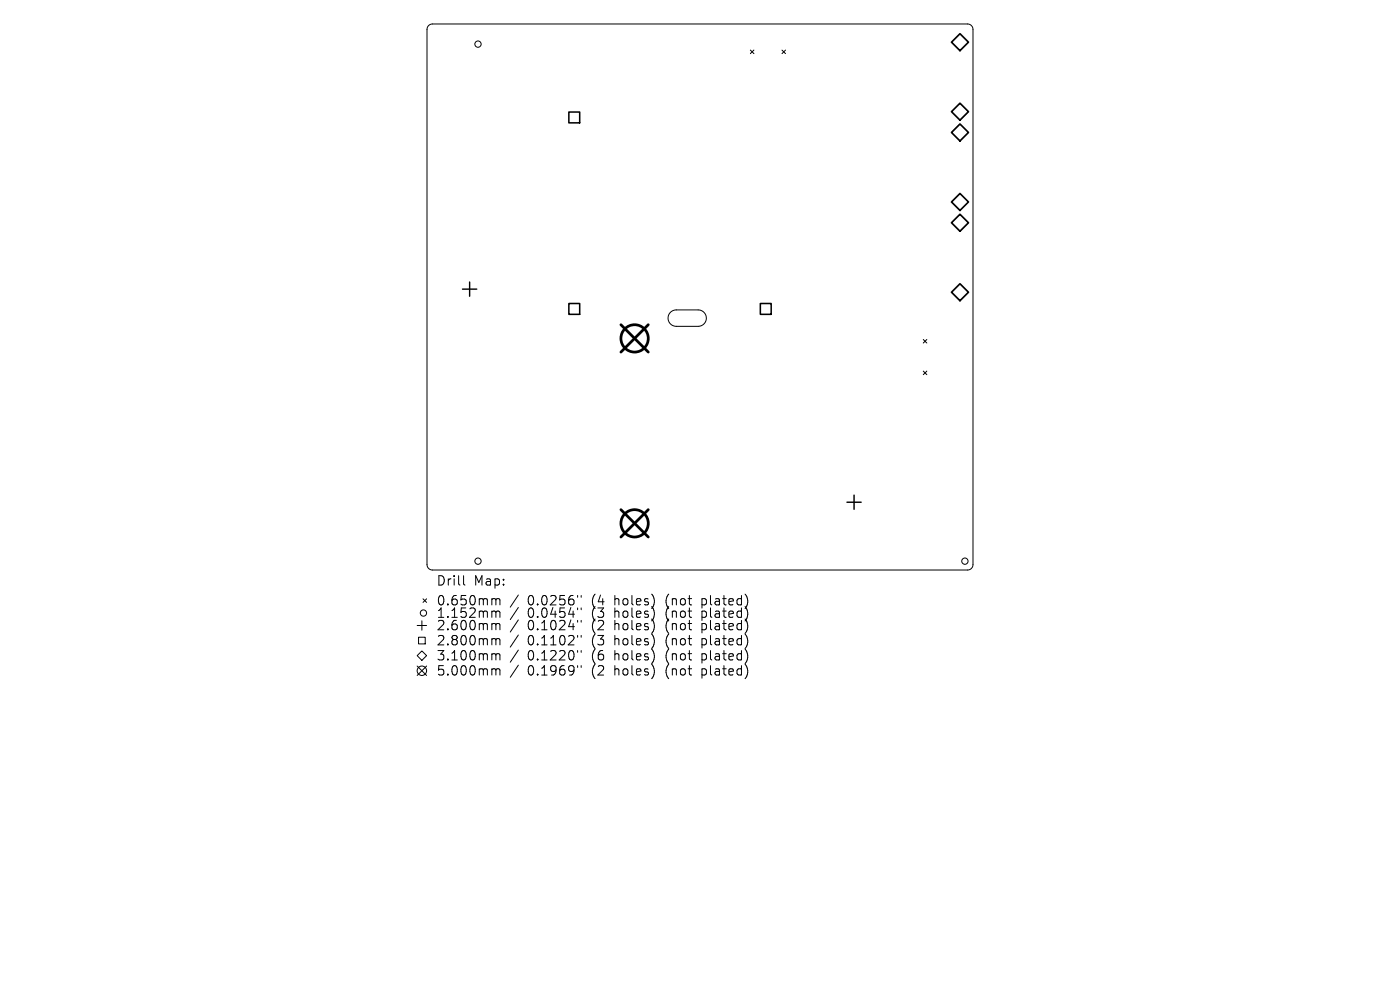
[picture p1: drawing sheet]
<svg xmlns="http://www.w3.org/2000/svg" width="297mm" height="210mm" viewBox="0 0 297 210" stroke-linecap="round" stroke-linejoin="round" font-family="sans-serif">
<defs><g id="words">
<g font-size="2.8">
<text x="92.5" y="124.5">Drill</text>
<text x="100.5" y="124.5">Map:</text>
<text x="92.5" y="128.7">0.650mm</text>
<text x="92.5" y="131.3">1.152mm</text>
<text x="111.9" y="128.7">0.0256&quot;</text>
<text x="111.9" y="131.3">0.0454&quot;</text>
<text x="125.7" y="128.7">(4</text>
<text x="125.7" y="131.3">(3</text>
<text x="130.6" y="128.7">holes)</text>
<text x="130.6" y="131.3">holes)</text>
<text x="141.7" y="128.7">(not</text>
<text x="141.7" y="131.3">(not</text>
<text x="149.5" y="128.7">plated)</text>
<text x="149.5" y="131.3">plated)</text>
<text x="92.5" y="134">2.600mm</text>
<text x="92.5" y="137.2">2.800mm</text>
<text x="111.9" y="134">0.1024&quot;</text>
<text x="111.9" y="137.2">0.1102&quot;</text>
<text x="125.7" y="134">(2</text>
<text x="125.7" y="137.2">(3</text>
<text x="130.6" y="134">holes)</text>
<text x="130.6" y="137.2">holes)</text>
<text x="141.7" y="134">(not</text>
<text x="141.7" y="137.2">(not</text>
<text x="149.5" y="134">plated)</text>
<text x="149.5" y="137.2">plated)</text>
<text x="92.5" y="140.4">3.100mm</text>
<text x="92.5" y="143.6">5.000mm</text>
<text x="111.9" y="140.4">0.1220&quot;</text>
<text x="111.9" y="143.6">0.1969&quot;</text>
<text x="125.7" y="140.4">(6</text>
<text x="125.7" y="143.6">(2</text>
<text x="130.6" y="140.4">holes)</text>
<text x="130.6" y="143.6">holes)</text>
<text x="141.7" y="140.4">(not</text>
<text x="141.7" y="143.6">(not</text>
<text x="149.5" y="140.4">plated)</text>
<text x="149.5" y="143.6">plated)</text>
</g>
</g></defs>
<g fill="none" stroke="#000" stroke-width=".21">
<path d="M90.9 5.4l.8-.3h113.6a1.16 1.16 0 0 1 1.1 1.2v113.5a1.16 1.16 0 0 1-1.1 1.1h-113.6a1.16 1.16 0 0 1-1.1-1.1v-113.6zM159.2 10.6l.7 .8M159.9 10.6l-.7 .8M165.9 10.6l.7 .8M166.6 10.6l-.7 .8M142.2 66.3l1.1-.6h4.8a1.74 1.74 0 0 1 1.7 1.8 1.74 1.74 0 0 1-1.7 1.7h-4.6a1.74 1.74 0 0 1-1.6-1.1 1.74 1.74 0 0 1 .3-1.8zM195.9 72l.7 .8M195.9 78.7l.7 .8M196.6 72l-.7 .8M196.6 78.7l-.7 .8M88.5 139.1l1-1 1 1-1 1zM88.5 132.7h2"/>
<path d="M88.8 135.2h1.4v1.4h-1.4zM89.5 131.7v2M89.7 127l.8 .8M90.5 127l-.8 .8M98.3 122.1v1.7l.3 .3M104.6 127l.5 .1 .1 .2M104.6 129.6h.3l.3 .3M104.6 132.3h.3l.3 .3M104.6 135.5l.5 .1 .1 .2M104.6 138.7h.3l.3 .3M105.2 127.3l.3-.3 .5 .1 .1 1.2M105.2 127.3v1"/>
<path d="M105.2 129.9v1.1M105.2 132.6v1M105.2 135.8v1M105.2 139v1M105.2 129.9l.3-.3 .5 .1 .1 1.3M105.2 132.6l.3-.3 .5 .1 .1 1.2M105.2 135.8l.3-.3 .5 .1 .1 1.2M105.2 139l.3-.3 .5 .1 .1 1.2M110 126.2l-1.8 2.6M110 128.9l-1.8 2.5M110 131.5l-1.8 2.6M110 134.7l-1.8 2.6"/>
<path d="M110 137.9l-1.8 2.6M122.5 126.3v.4M122.5 129v.3M122.5 131.6v.4M122.5 134.8v.4M122.5 138v.4M123.3 126.3v.4M123.3 129v.3M123.3 131.6v.4M123.3 134.8v.4M123.3 138v.4M88.5 141.3l2 2"/>
<path d="M90.5 141.3l-2 2M104.6 141.9h.3l.3 .3M105.2 142.2v1M105.2 142.2l.3-.3 .5 .1 .1 1.2M110 141.1l-1.8 2.6M122.5 141.2v.4M123.3 141.2v.4"/>
<circle cx="101.4" cy="9.4" r=".67"/>
<circle cx="101.4" cy="119" r=".67"/>
<circle cx="204.7" cy="119" r=".67"/>
<circle cx="89.8" cy="130" r=".67"/>
<circle cx="89.5" cy="142.3" r="1"/>
</g>
<path d="M99.6 59.8v3M98.1 61.3h3M179.7 106.5h3M181.2 105v3" fill="none" stroke="#000" stroke-width=".3"/>
<path d="M120.7 23.8h2.3v2.3h-2.3zM120.7 64.4h2.3v2.3h-2.3zM161.3 64.4h2.3v2.3h-2.3z" fill="none" stroke="#000" stroke-width=".32"/>
<path d="M201.9 9l1.8-1.8 1.8 1.8-1.8 1.8zM201.9 23.7l1.8-1.8 1.8 1.8-1.8 1.8zM201.9 28.1l1.8-1.8 1.8 1.8-1.8 1.8zM201.9 42.8l1.8-1.8 1.8 1.8-1.8 1.8zM201.9 47.3l1.8-1.8 1.8 1.8-1.8 1.8zM201.9 62l1.8-1.8 1.8 1.8-1.8 1.8z" fill="none" stroke="#000" stroke-width=".36"/>
<g fill="none" stroke="#000" stroke-width=".58">
<path d="M131.7 68.9l5.8 5.8M137.5 68.9l-5.8 5.8M131.7 108.1l5.8 5.8M137.5 108.1l-5.8 5.8"/>
<circle cx="134.6" cy="71.8" r="2.9"/>
<circle cx="134.6" cy="111" r="2.9"/>
</g>
<use href="#words"/>
</svg>
